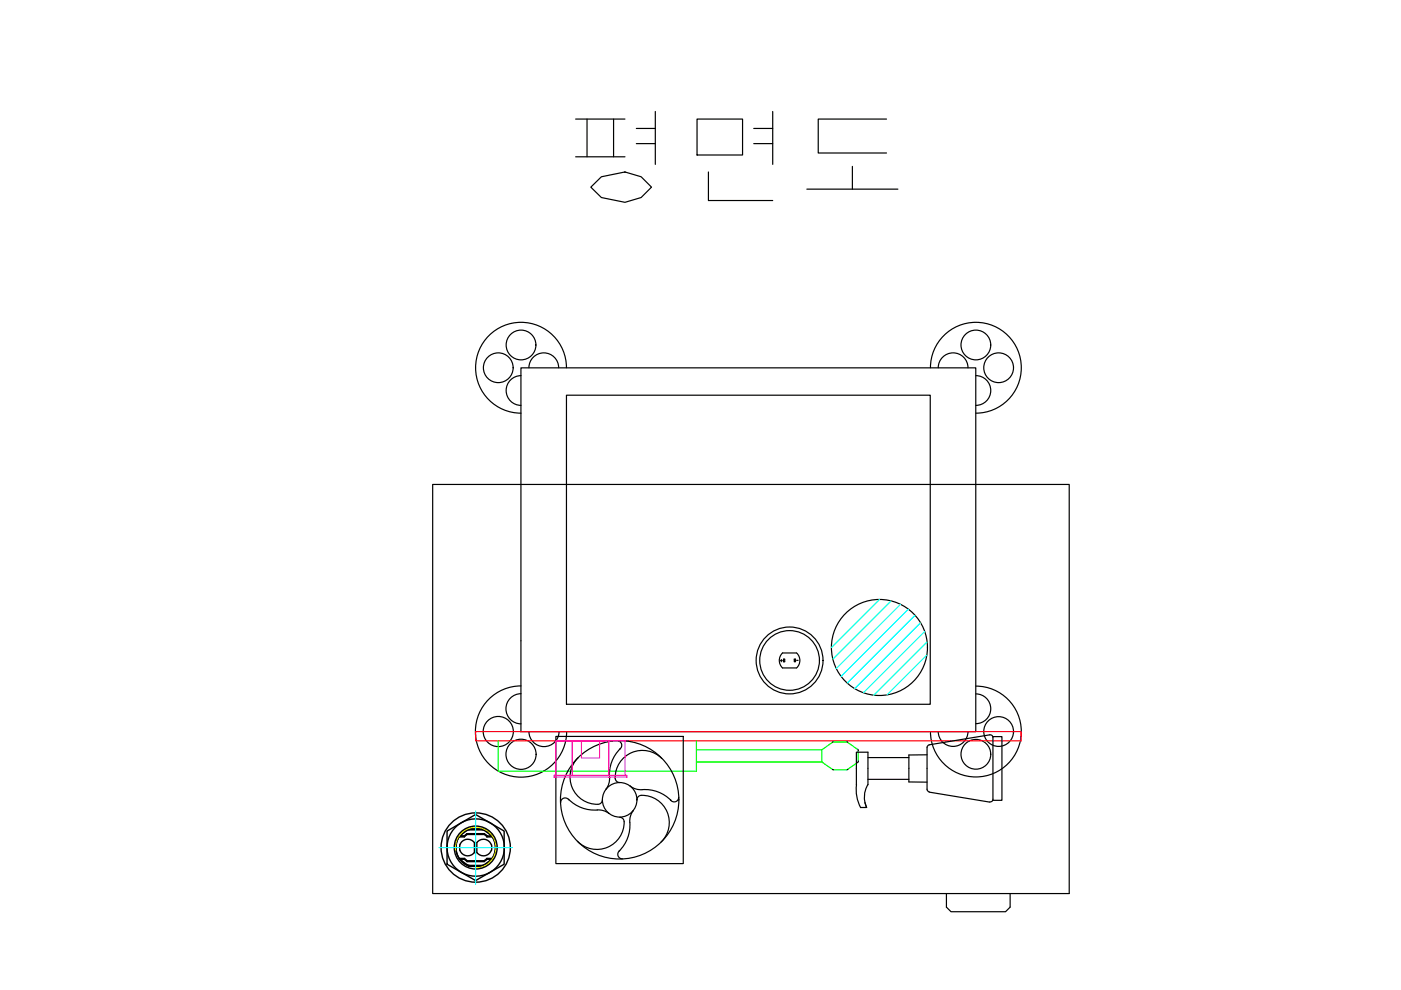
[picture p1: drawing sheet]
<svg xmlns="http://www.w3.org/2000/svg" width="297mm" height="210mm" viewBox="0 0 297 210" stroke-linecap="round" stroke-linejoin="round" font-family="sans-serif">
<defs><g id="words">
<text font-size="26.9" x="120.6" y="44.1">평면도</text>
</g></defs>
<!-- layer: 0 -->
<g fill="none" stroke="#000" stroke-width=".25">
<path d="M110.4 78h96.5v77.1h-96.5zM110.5 79.6a3.2 3.2 0 0 0-3.2 3.2 3.2 3.2 0 0 0 3.2 3.2M112.1 78a3.2 3.2 0 0 1 3.2-3.2 3.2 3.2 0 0 1 3.1 3.2M120.1 78a9.6 9.6 0 0 0-9.6-9.7 9.6 9.6 0 0 0-9.7 9.7 9.6 9.6 0 0 0 9.7 9.6M197.3 78a9.6 9.6 0 0 1 9.6-9.7 9.6 9.6 0 0 1 9.6 9.7 9.6 9.6 0 0 1-9.6 9.6M198.9 78a3.2 3.2 0 0 1 3.2-3.2 3.2 3.2 0 0 1 3.1 3.2M206.9 79.6a3.2 3.2 0 0 1 3.2 3.2 3.2 3.2 0 0 1-3.2 3.2M120.1 83.8h77.1v65.5h-77.1zM91.7 102.7h135v86.8h-135zM165.7 139.8v.5M166.1 139.8h.3v.5h-.3zM168.4 139.8h.3v.5h-.3z"/>
<path d="M168.9 138.4h-3a2.18 2.18 0 0 0 0 3.2h3M168.9 138.4a2.18 2.18 0 0 1 0 3.2M110.5 145.4a9.7 9.7 0 0 0-9.7 9.7 9.7 9.7 0 0 0 9.7 9.7 9.7 9.7 0 0 0 9.6-9.7M110.5 147.1a3.2 3.2 0 0 0-3.2 3.2 3.2 3.2 0 0 0 3.2 3.2M112.1 155.1a3.2 3.2 0 0 0 3.2 3.2 3.2 3.2 0 0 0 3.2-3.2M117.9 156.1h27v27h-27zM130.8 157.1a.95 .95 0 0 1 1 .6 .95 .95 0 0 1-.4 1.1M131.5 158.7a7.7 7.7 0 0 0-2.3 6.1M165.5 140.1h.4M168.9 140h.3M176.7 157.3l-.2 .1M179.5 157.3l.2 .1"/>
<path d="M181.8 158.8l.2 .4M198.9 155.1a3.2 3.2 0 0 0 3.2 3.2 3.2 3.2 0 0 0 3.1-3.2M206.9 145.5a9.6 9.6 0 0 1 9.6 9.6 9.6 9.6 0 0 1-9.6 9.6 9.6 9.6 0 0 1-9.6-9.6M206.9 147.1a3.2 3.2 0 0 1 3.2 3.2 3.2 3.2 0 0 1-3.2 3.1M209.8 155.8l-13 2.2-.2 .5v8.8l.2 .5 .2 .1M209.9 155.8l.4 .1 .2 .5M210.5 156.4v13.1l-.2 .4-.4 .1M210.5 156.2h1.9v13.5h-1.9M120.5 169.4a7.9 7.9 0 0 0 6.7 2.3l1 .3 .9 .5M120.6 169.6a.95 .95 0 0 0-1.1-.4 .95 .95 0 0 0-.6 1M122.6 160.6a5.8 5.8 0 0 0-1.3 6.4 5.8 5.8 0 0 0 5.5 3.5M127.7 169.6a.95 .95 0 0 1-.9 .9"/>
<path d="M128.5 167.3h.1M129.1 172.5h.1M129.2 164.8v1.1l-.7 1.4M131.4 173.3a.95 .95 0 0 1 .9 .9 5.8 5.8 0 0 1-3.5 5.4 5.8 5.8 0 0 1-6.4-1.2M133.7 166.7h.1M133.7 166.7l.9 .5 1 .2a8 8 0 0 1 6.7 2.3M134.2 171.9h.1M134.3 171.8l-.3 .5a4.5 4.5 0 0 0-.4 2.9 7.7 7.7 0 0 1-2.4 5.3M136 168.6a.95 .95 0 0 0-1 1M136 168.6a5.8 5.8 0 0 1 5.5 3.6 5.8 5.8 0 0 1-1.3 6.3M140.3 160.8a5.7 5.7 0 0 0-6.5-1.2 5.7 5.7 0 0 0-3.3 5.7l.5 .5 .4 .1M142.2 169.6h.1"/>
<path d="M143.9 169a.95 .95 0 0 1-.7 1 .95 .95 0 0 1-1.1-.4M176.5 163.1l.2 .1M179.7 163.1l-.2 .1M181.6 166.4v-6.9h2.4v6.9M181.6 166.4v2.1l.3 1.4 .6 1.3h1.2l-.3-1M182 161.4l-.2 .3M184 166.3a5.1 5.1 0 0 0-.3 4.9M184 165.2h8.7M184 160.6h8.7M196.6 160l-3.9 .1v5.7h3.9M197 168l12.8 2.1M131.4 180.3a.95 .95 0 0 0-.4 1.1 .95 .95 0 0 0 1 .7"/>
<path d="M200.7 189.5v2.8l.9 1h11.6l1-1v-2.8"/>
<circle cx="105.6" cy="78" r="3.2"/>
<circle cx="110.5" cy="73.1" r="3.2"/>
<circle cx="206.9" cy="73.1" r="3.2"/>
<circle cx="211.7" cy="78" r="3.2"/>
<circle cx="186.5" cy="137.3" r="10.2"/>
<circle cx="105.6" cy="155.1" r="3.2"/>
<circle cx="110.5" cy="159.9" r="3.2"/>
<circle cx="167.4" cy="140" r="7.1"/>
<circle cx="167.4" cy="140" r="6.3"/>
<circle cx="206.9" cy="159.9" r="3.2"/>
<circle cx="211.7" cy="155.1" r="3.2"/>
<circle cx="131.4" cy="169.6" r="12.6"/>
<circle cx="131.4" cy="169.6" r="3.7"/>
</g>
<path d="M100.8 155.1h115.7v2h-115.7z" fill="none" stroke="#f00" stroke-width=".25"/>
<path d="M105.6 157.1v6.4h42.1v-6.4M147.7 159h26.5M174.2 159v2.6M176.5 157.4l-2.3 1.6M176.7 157.3h2.8M179.7 157.4l2.1 1.4M181.9 159.2v2.2M147.7 161.6h26.5M174.2 161.6l2.3 1.5M176.7 163.2h2.8M181.8 161.7l-2.1 1.4" fill="none" stroke="#0f0" stroke-width=".25"/>
<!-- layer: signal_generator -->
<path d="M121.3 157.1v7.3M123.3 157.1v3.6h3.8v-3.6M129.1 157.1v7.3M117.5 164.4h15.4v.4h-15.4zM117.9 164.4v-7.3h14.6v7.3" fill="none" stroke="#f0f" stroke-width=".25"/>
<!-- layer: 0 -->
<path d="M186.4 127.1l-10.1 10.2M188.9 127.4l-12.3 12.4M190.9 128.2l-13.6 13.5M192.6 129.2l-14.3 14.2M194 130.5l-14.4 14.3M195.2 132.1l-14 13.9M196 133.9l-13 13M196.5 138.9l-8.5 8.4M196.6 136.1l-11.3 11.3" fill="none" stroke="#0ff" stroke-width=".25"/>
<!-- layer: Z_OM_OUTLINE -->
<g fill="none" stroke="#000" stroke-width=".3">
<path d="M94.8 176.2l6-3.5 6.1 3.5v7l-6.1 3.5-6-3.5zM97.5 177.3h.9zM97.5 177.3h.1M97.5 177.3l-.1 .1M98.5 177.4h-1.1a4.2 4.2 0 0 0 0 4.6M99.1 176.8h3.5a1.84 1.84 0 0 0 1.6 .5h-.9M99.1 176.8l-.7 .5M99.1 176.8l-.6 .6M99.1 176.9l-.6 .5M99.4 175.8h2.9l-.1 .2h-2.8zM99.4 175.8l2.9-.1 1.3 .9 .6 .7M99.4 175.7a4.2 4.2 0 0 0-2.8 4 4.2 4.2 0 0 0 2.8 4"/>
<path d="M99.4 175.8l-1.3 .8-.6 .7M99.4 175.9l-.8 .4-.9 .9M100.6 178.6a1.76 1.76 0 0 0-2.3-.4 1.76 1.76 0 0 0-.8 2.1M100.6 178.7v2.1M101.1 178.7v2.1M101.1 178.6a1.76 1.76 0 0 1 3.1 .5M102.3 175.9l.8 .4 1 .9M102.3 175.7a4.2 4.2 0 0 1 2.8 4 4.2 4.2 0 0 1-2.8 4M102.6 176.9l.7 .5M102.7 176.8l.6 .5M102.7 176.8h-3.6M103.3 177.3l-.1 .1h1.1a4.2 4.2 0 0 1 0 4.6"/>
<path d="M104.2 179.1v1.2M104.2 177.3l.1 .1M97.4 182h1.1l.6 .6M97.4 182l.1 .1M97.5 182.1h.9zM97.5 182.1l.6 .7 1.3 .8M97.5 180.3a1.76 1.76 0 0 0 3.1 .5M97.7 182.2l.9 .9 .8 .4M98.4 182.1l.7 .5M98.5 182l.6 .5M99.1 182.6l3.6 .1zM99.1 182.6h3.5"/>
<path d="M99.4 183.5v.1M99.4 183.5h2.8M102.2 183.5l-2.8 .1M103.3 182l-.7 .5M103.3 182.1h.9M103.3 182.1l-.7 .5M103.3 182.1l-.6 .5M104.1 182.2l-1 .9-.8 .4M104.2 180.3a1.76 1.76 0 0 1-3.1 .5M104.2 182.1h.1M104.3 182l-1 .1M104.3 182l-.7 .8-1.3 .9h-2.9v-.1"/>
<circle cx="100.9" cy="179.7" r="7.3"/>
<circle cx="100.9" cy="179.7" r="4.6"/>
<circle cx="100.9" cy="179.7" r="6.1"/>
</g>
<!-- layer: Z_OM_THIN_LINE -->
<path d="M96.6 180.4a4.3 4.3 0 0 1 3.8-5 4.3 4.3 0 0 1 4.8 4.1 4.3 4.3 0 0 1-4.4 4.5" fill="none" stroke="#ff0" stroke-width=".21"/>
<!-- layer: Z_OM_CENTER -->
<path d="M93 179.7h7.8v7.9M100.8 171.9v7.8h7.9" fill="none" stroke="#0ff" stroke-width=".21"/>
<use href="#words"/>
</svg>
